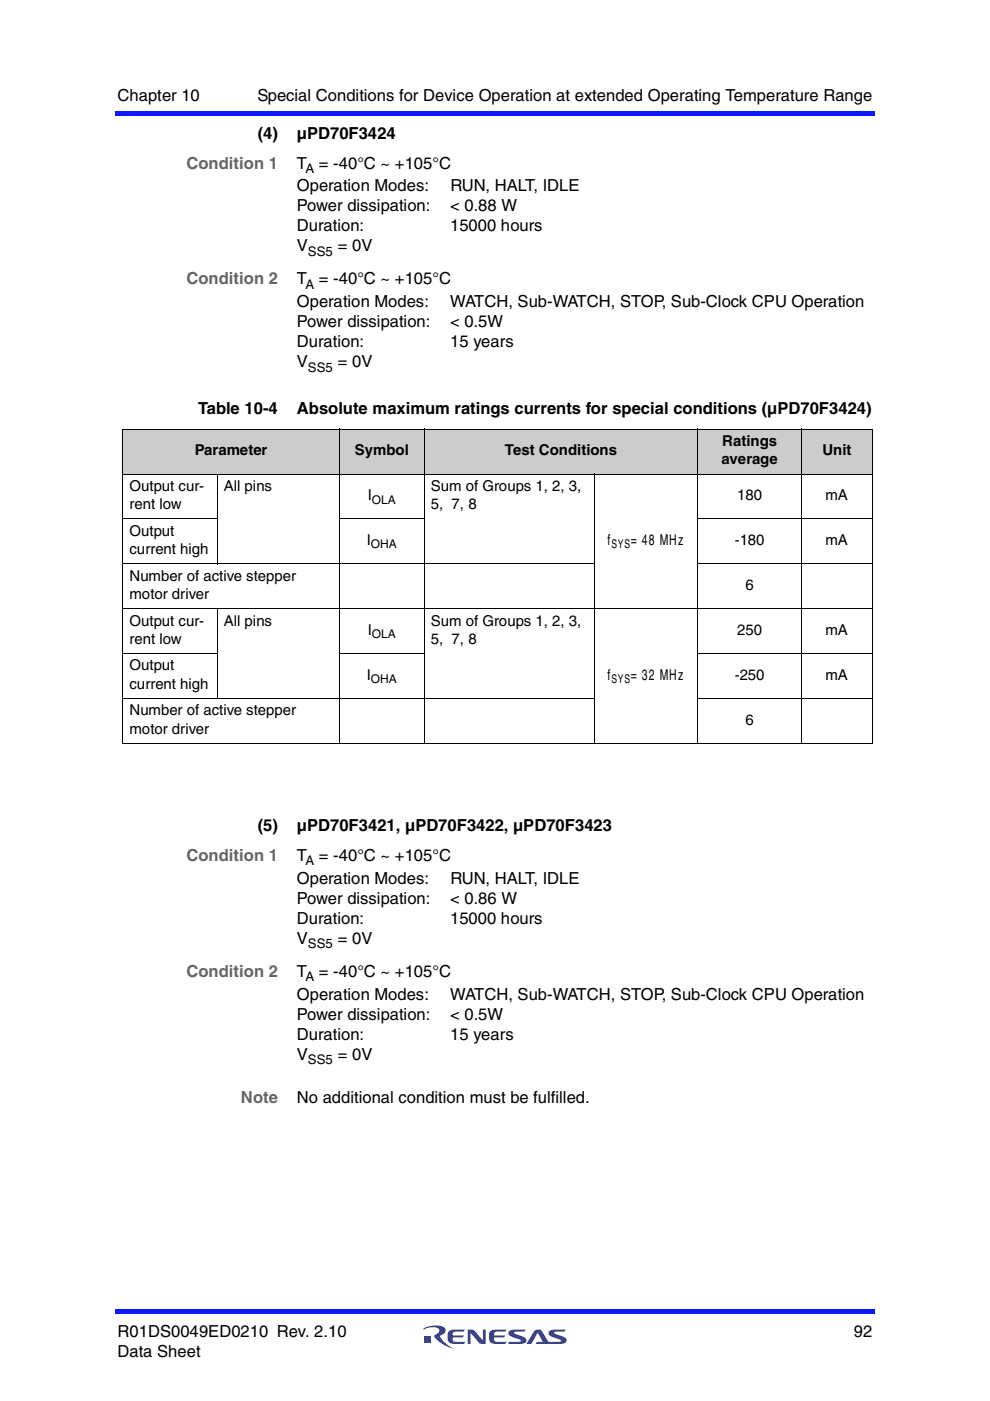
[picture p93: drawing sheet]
<svg xmlns="http://www.w3.org/2000/svg" width="210mm" height="297mm" viewBox="0 0 210 297" stroke-linecap="round" stroke-linejoin="round" font-family="sans-serif">
<defs><g id="words">
<g font-size="3.5">
<text x="24.9" y="21.4">Chapter 10</text>
<text x="54.6" y="21.4">Special Conditions for Device Operation at extended Operating Temperature Range</text>
<text x="54.7" y="29.4">(4)</text>
<text x="62.9" y="29.4">µPD70F3424</text>
<text x="62.9" y="35.7">T</text>
<text x="67.6" y="35.7">= -40°C ~ +105°C</text>
<text x="62.9" y="40.6">Operation Modes:</text>
<text x="95.5" y="40.6">RUN, HALT, IDLE</text>
<text x="62.9" y="44.8">Power dissipation:</text>
<text x="95.4" y="44.8">&lt; 0.88 W</text>
<text x="62.9" y="49.1">Duration:</text>
<text x="62.9" y="53.3">V</text>
<text x="71.6" y="53.3">= 0V</text>
<text x="95.5" y="49.1">15000 hours</text>
<text x="62.9" y="65.2">Operation Modes:</text>
<text x="62.9" y="60.3">T</text>
<text x="67.6" y="60.3">= -40°C ~ +105°C</text>
<text x="95.5" y="65.2">WATCH, Sub-WATCH, STOP, Sub-Clock CPU Operation</text>
<text x="62.9" y="69.4">Power dissipation:</text>
<text x="95.4" y="69.4">&lt; 0.5W</text>
<text x="62.9" y="73.7">Duration:</text>
<text x="62.9" y="77.9">V</text>
<text x="71.6" y="77.9">= 0V</text>
<text x="95.5" y="73.7">15 years</text>
<text x="42" y="87.7">Table 10-4</text>
<text x="62.9" y="87.7">Absolute maximum ratings currents for special conditions (µPD70F3424)</text>
<text x="54.7" y="176.2">(5)</text>
<text x="62.9" y="176.2">µPD70F3421, µPD70F3422, µPD70F3423</text>
<text x="62.9" y="182.6">T</text>
<text x="67.6" y="182.6">= -40°C ~ +105°C</text>
<text x="62.9" y="187.5">Operation Modes:</text>
<text x="62.9" y="191.7">Power dissipation:</text>
<text x="95.4" y="191.7">&lt; 0.86 W</text>
<text x="95.5" y="187.5">RUN, HALT, IDLE</text>
<text x="62.9" y="196">Duration:</text>
<text x="95.5" y="196">15000 hours</text>
<text x="62.9" y="200.2">V</text>
<text x="71.6" y="200.2">= 0V</text>
<text x="62.9" y="207.2">T</text>
<text x="67.6" y="207.2">= -40°C ~ +105°C</text>
<text x="62.9" y="212">Operation Modes:</text>
<text x="95.5" y="212">WATCH, Sub-WATCH, STOP, Sub-Clock CPU Operation</text>
<text x="62.9" y="216.3">Power dissipation:</text>
<text x="62.9" y="220.5">Duration:</text>
<text x="95.4" y="216.3">&lt; 0.5W</text>
<text x="95.5" y="220.5">15 years</text>
<text x="62.9" y="224.7">V</text>
<text x="71.6" y="224.7">= 0V</text>
<text x="62.9" y="233.9">No additional condition must be fulfilled.</text>
<text x="24.9" y="283.4">R01DS0049ED0210 Rev. 2.10</text>
<text x="24.9" y="287.6">Data Sheet</text>
<text x="181" y="283.4">92</text>
</g>
<g font-size="3.5" fill="#656565">
<text x="39.5" y="35.7">Condition 1</text>
<text x="39.5" y="60.3">Condition 2</text>
<text x="39.5" y="182.6">Condition 1</text>
<text x="39.5" y="207.2">Condition 2</text>
<text x="51.1" y="233.9">Note</text>
</g>
<g font-size="3.2">
<text x="153.1" y="94.5">Ratings</text>
<text x="41.3" y="96.5">Parameter</text>
<text x="75.2" y="96.5">Symbol</text>
<text x="107.1" y="96.5">Test Conditions</text>
<text x="153" y="98.4">average</text>
<text x="174.4" y="96.5">Unit</text>
<text x="27.5" y="104.1">Output cur-</text>
<text x="27.5" y="107.9">rent low</text>
<text x="47.5" y="104.1">All pins</text>
<text x="78" y="106">I</text>
<text x="91.4" y="104.1">Sum of Groups 1, 2, 3,</text>
<text x="91.4" y="107.9">5, 7, 8</text>
<text x="156.3" y="106">180</text>
<text x="175" y="106">mA</text>
<text x="27.5" y="113.6">Output</text>
<text x="27.5" y="117.4">current high</text>
<text x="77.8" y="115.5">I</text>
<text x="128.8" y="115.5">f</text>
<text x="133.7" y="115.5">= 48 MHz</text>
<text x="155.8" y="115.5">-180</text>
<text x="175" y="115.5">mA</text>
<text x="27.5" y="123.1">Number of active stepper</text>
<text x="158.1" y="125.1">6</text>
<text x="27.5" y="127">motor driver</text>
<text x="27.5" y="132.6">Output cur-</text>
<text x="27.5" y="136.5">rent low</text>
<text x="47.5" y="132.6">All pins</text>
<text x="78" y="134.6">I</text>
<text x="91.4" y="132.6">Sum of Groups 1, 2, 3,</text>
<text x="91.4" y="136.5">5, 7, 8</text>
<text x="156.3" y="134.6">250</text>
<text x="175" y="134.6">mA</text>
<text x="27.5" y="142.2">Output</text>
<text x="27.5" y="146.1">current high</text>
<text x="77.8" y="144.1">I</text>
<text x="128.8" y="144.1">f</text>
<text x="133.7" y="144.1">= 32 MHz</text>
<text x="155.8" y="144.1">-250</text>
<text x="175" y="144.1">mA</text>
<text x="27.5" y="151.7">Number of active stepper</text>
<text x="27.5" y="155.6">motor driver</text>
<text x="158.1" y="153.6">6</text>
</g>
<g font-size="2.8">
<text x="64.8" y="36.6">A</text>
<text x="65.3" y="54.2">SS5</text>
<text x="64.8" y="61.2">A</text>
<text x="65.3" y="78.8">SS5</text>
<text x="64.8" y="183.5">A</text>
<text x="65.3" y="201.1">SS5</text>
<text x="64.8" y="208.1">A</text>
<text x="65.3" y="225.6">SS5</text>
</g>
<g font-size="2.5">
<text x="78.9" y="106.8">OLA</text>
<text x="78.7" y="116.3">OHA</text>
<text x="129.7" y="116.3">SYS</text>
<text x="78.9" y="135.3">OLA</text>
<text x="78.7" y="144.9">OHA</text>
<text x="129.7" y="144.9">SYS</text>
</g>
</g></defs>
<g fill="#323f99">
<path d="M99.2 281.9h.9l.5 .2 1.8 2.1v-2.3h.6v3l-1.3-.1-1.9-2.2v2.3h-.6z"/>
<path d="M95.1 282.3l.7-.4h2.8l-.3 .4-2 .1a.61 .61 0 0 0-.3 .7h2.4l-.4 .5h-2l.1 .8 2.5 .1-.3 .4a3.7 3.7 0 0 1-3.2-.3 2.55 2.55 0 0 1 0-2.3z"/>
<path d="M103.9 282.3l.7-.4h2.8l-.3 .4-2 .1a.61 .61 0 0 0-.3 .7h2.3l-.3 .5h-2l.1 .8 2.5 .1-.3 .4a3.7 3.7 0 0 1-3.2-.3 2.55 2.55 0 0 1 0-2.3z"/>
<path d="M108 282.2l.6-.3h2.8l-.2 .4-2.2 .2v.2l.5 .2a2.88 2.88 0 0 1 2.1 1.1 .73 .73 0 0 1-.8 .9h-3.1l.3-.4 2.4-.1v-.3l-.5-.2a2.87 2.87 0 0 1-2.1-1z"/>
<path d="M113.3 282.2a1.57 1.57 0 0 1 1.4-.3l1.6 2.6 2.6-.1v-.3l-.5-.2a2.87 2.87 0 0 1-2.1-1 .73 .73 0 0 1 .9-1h2.8l-.3 .4-2.2 .2v.2l.5 .2a2.88 2.88 0 0 1 2.1 1.1 .73 .73 0 0 1-.8 .9h-5.7l.2-.4h1.3l-1.1-1.9-1.3 2.3h-1.1z"/>
<path d="M90 283.4h1.4v1.4h-1.4z"/>
<path d="M89.8 281.7a4.9 4.9 0 0 1 4.5-.2 1.04 1.04 0 0 1-.8 1.6l-.2 .2a6 6 0 0 0 2.7 2.5 6.2 6.2 0 0 1-4-2.6l.2-.2a1.16 1.16 0 0 0 .9-1 2.36 2.36 0 0 0-2.8-.3l-.5 .2z"/>
</g>
<g fill="#0d1aff">
<path d="M24.4 277.5h.5v1.1h-.5z"/>
<path d="M24.9 277.5h160.6v1.1h-160.6z"/>
<path d="M185 23.5h.5v1.1h-.5z"/>
<path d="M24.4 23.5h160.6v1.1h-160.6z"/>
</g>
<g fill="#ccc">
<path d="M26 91h45.9v9.5h-45.9z"/>
<path d="M71.9 91h18.1v9.5h-18.1z"/>
<path d="M90 91h58v9.5h-58z"/>
<path d="M148 91h21.9v9.5h-21.9z"/>
<path d="M169.9 91h15.1v9.5h-15.1z"/>
</g>
<g fill="none" stroke="#000" stroke-width=".21">
<path d="M26 91h159M26 91.1v66.5M71.9 90.9v66.9M90 90.9v66.9M148 90.9v66.9M169.9 90.9v66.9M185 91.1v66.5M26 100.5h159M26 110h20.1M26 119.5h100M46.1 100.4v19.3M71.8 110h18.2"/>
<path d="M125.9 100.4v57.4M147.9 110h37.1M147.9 119.5h37.1M26 129.1h159M26 138.6h20.1M46.1 129v19.3M71.8 138.6h18.2M147.9 138.6h37.1M26 148.2h100M26 157.7h159M147.9 148.2h37.1"/>
</g>
<use href="#words"/>
</svg>
